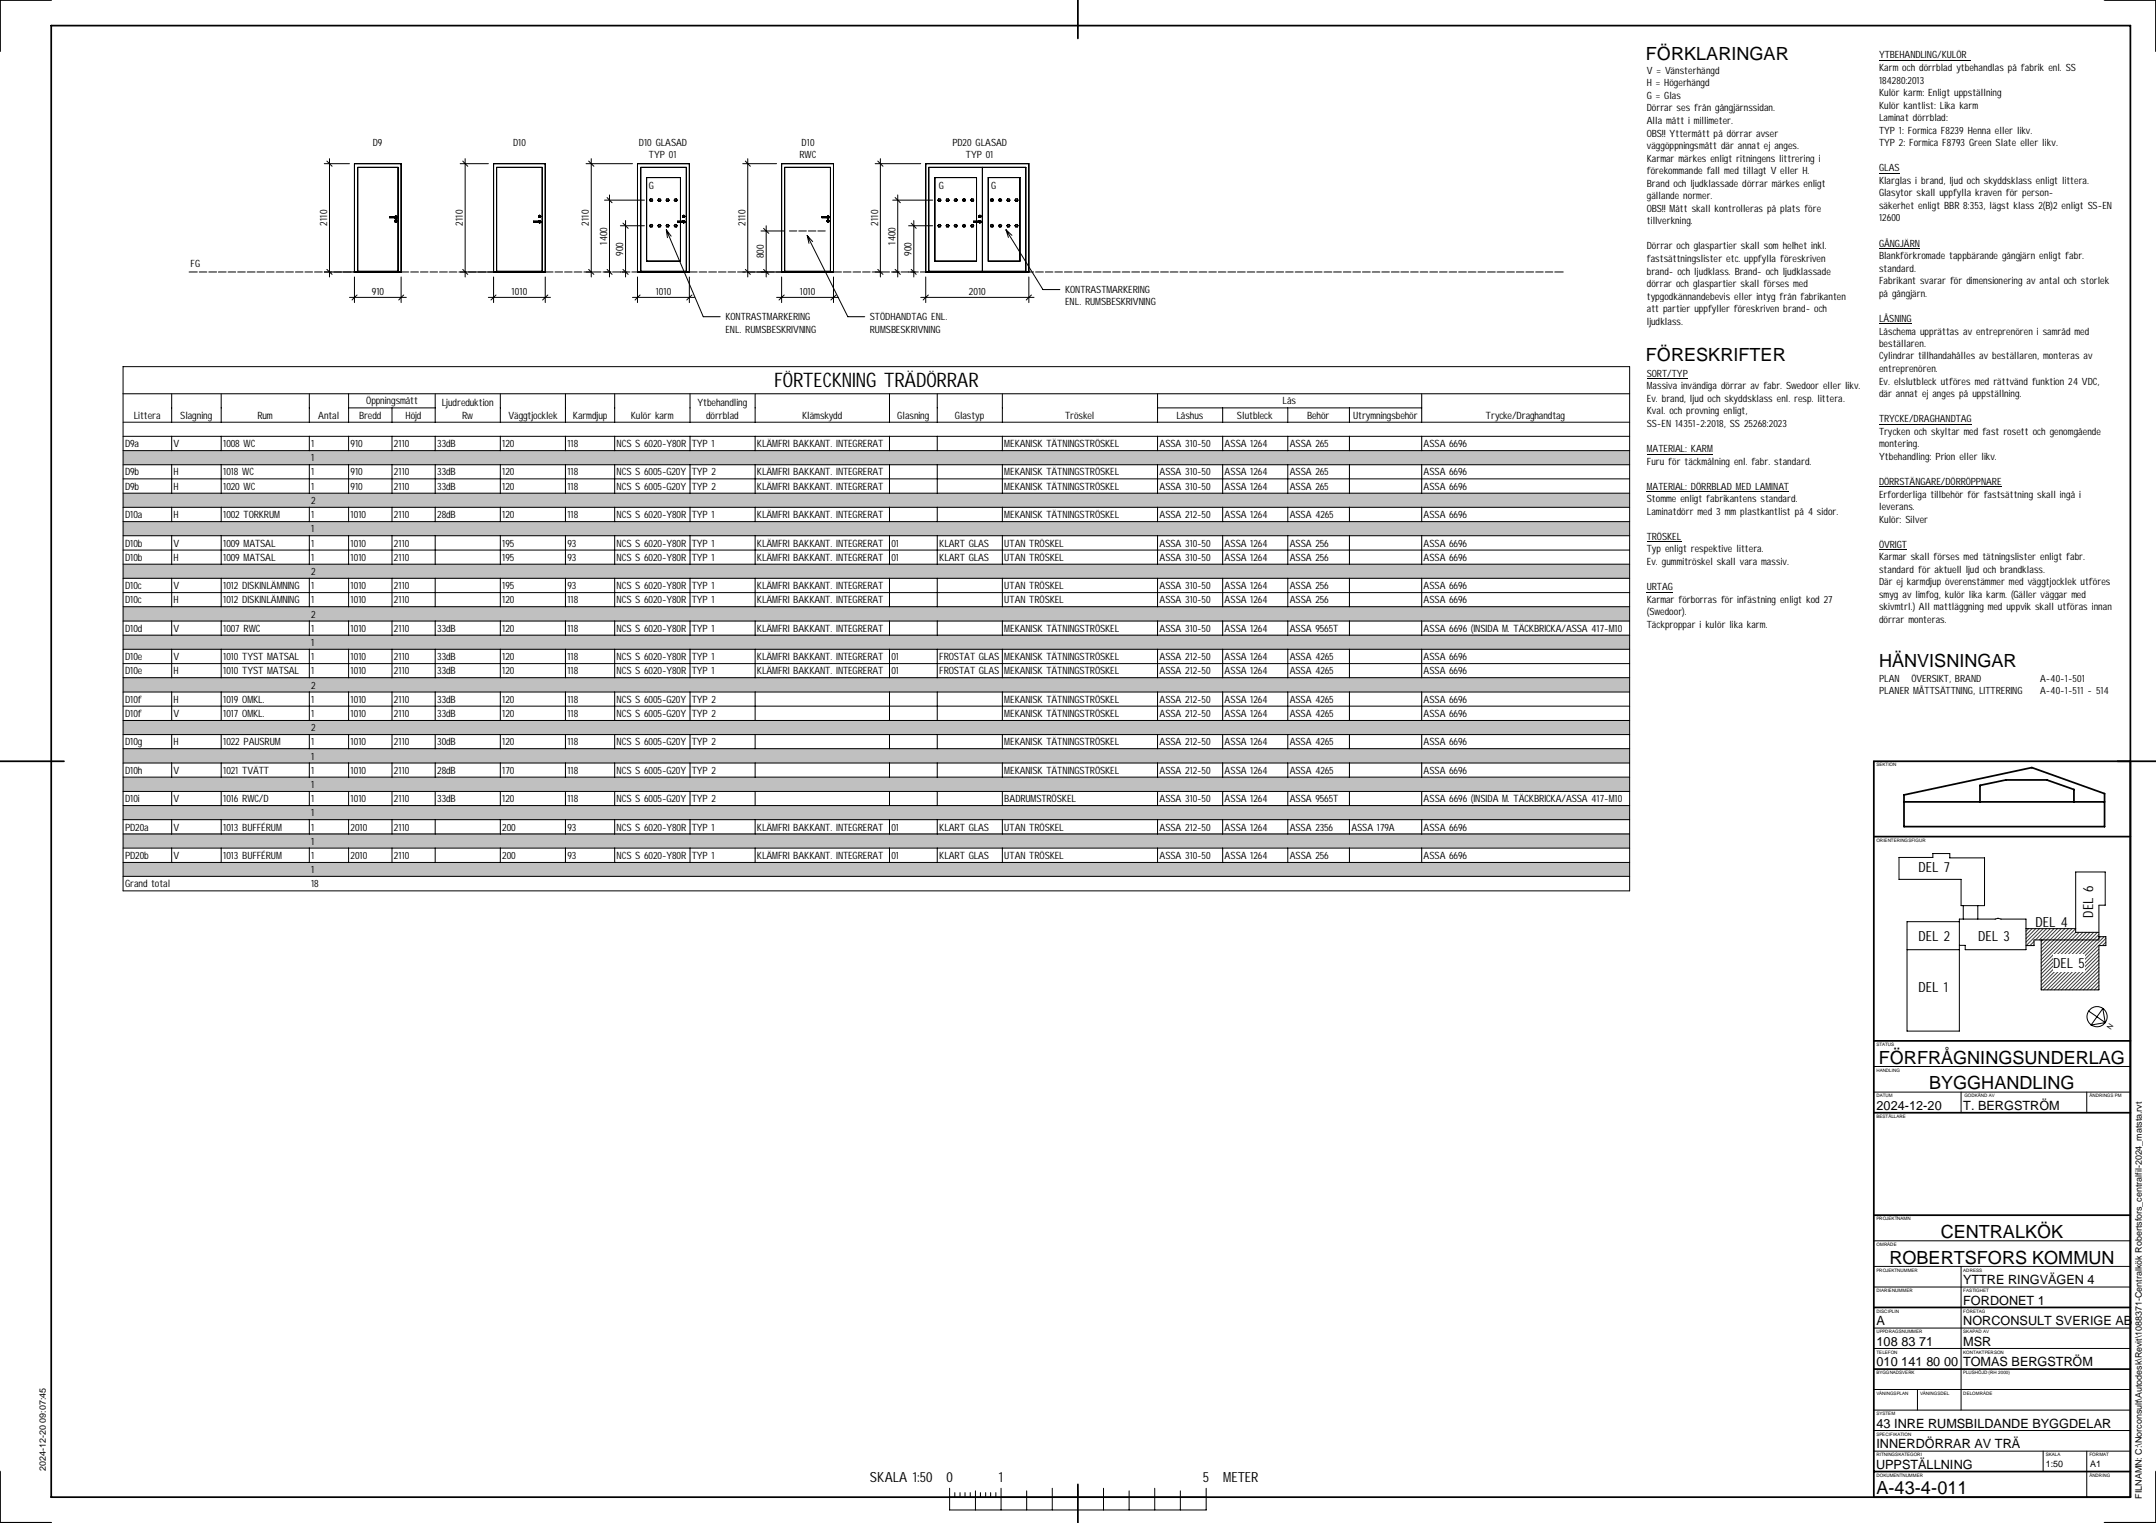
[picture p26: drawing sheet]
<svg xmlns="http://www.w3.org/2000/svg" width="841mm" height="594mm" viewBox="0 0 841 594" stroke-linecap="round" stroke-linejoin="round" font-family="sans-serif">
<defs><g id="words">
<text font-size="7.8" x="301.9" y="151">FÖRTECKNING TRÄDÖRRAR</text>
<g font-size="7.1">
<text x="642" y="23.3">FÖRKLARINGAR</text>
<text x="642" y="140.6">FÖRESKRIFTER</text>
<text x="733" y="260.1">HÄNVISNINGAR</text>
<text x="732.9" y="414.9">FÖRFRÅGNINGSUNDERLAG</text>
<text x="752.5" y="424.9">BYGGHANDLING</text>
<text x="757" y="482.9">CENTRALKÖK</text>
<text x="737" y="492.8">ROBERTSFORS KOMMUN</text>
<text x="731.9" y="582.6">A-43-4-011</text>
</g>
<g font-size="5.5">
<text x="748.4" y="340.3">DEL 7</text>
<text x="816.4" y="357.9" transform="rotate(-90 816.4 357.9)">DEL 6</text>
<text x="794" y="361.5">DEL 4</text>
<text x="748.4" y="366.9">DEL 2</text>
<text x="771.7" y="366.9">DEL 3</text>
<text x="800.9" y="377.6">DEL 5</text>
<text x="748.4" y="387.1">DEL 1</text>
<text x="339.3" y="578.2">SKALA 1:50</text>
<text x="369.2" y="578.2">0</text>
<text x="389.6" y="578.2">1</text>
<text x="469.2" y="578.2">5</text>
<text x="477.2" y="578.2">METER</text>
</g>
<g font-size="5">
<text x="731.9" y="432.9">2024-12-20</text>
<text x="765.8" y="432.9">T. BERGSTRÖM</text>
<text x="765.8" y="500.9">YTTRE RINGVÄGEN 4</text>
<text x="765.8" y="508.9">FORDONET 1</text>
<text x="731.9" y="516.9">A</text>
<text x="765.8" y="516.9">NORCONSULT SVERIGE AB</text>
<text x="731.9" y="524.9">108 83 71</text>
<text x="765.8" y="524.9">MSR</text>
<text x="731.9" y="532.9">010 141 80 00</text>
<text x="765.8" y="532.9">TOMAS BERGSTRÖM</text>
<text x="731.9" y="556.9">43 INRE RUMSBILDANDE BYGGDELAR</text>
<text x="731.9" y="564.9">INNERDÖRRAR AV TRÄ</text>
<text x="731.8" y="572.9">UPPSTÄLLNING</text>
</g>
<g font-size="3.9">
<text x="733" y="22.8">YTBEHANDLING/KULÖR</text>
<text x="642.4" y="28.8">V = Vänsterhängd</text>
<text x="733" y="27.7">Karm och dörrblad ytbehandlas på fabrik enl. SS</text>
<text x="642.4" y="33.7">H = Högerhängd</text>
<text x="733" y="32.6">184280:2013</text>
<text x="642.4" y="38.6">G = Glas</text>
<text x="733" y="37.4">Kulör karm: Enligt uppställning</text>
<text x="642.4" y="43.4">Dörrar ses från gångjärnssidan.</text>
<text x="733" y="42.3">Kulör kantlist: Lika karm</text>
<text x="733" y="47.2">Laminat dörrblad:</text>
<text x="642.4" y="48.3">Alla mått i millimeter.</text>
<text x="642.4" y="53.3">OBS!! Yttermått på dörrar avser</text>
<text x="733" y="52.2">TYP 1: Formica F8239 Henna eller likv.</text>
<text x="145.5" y="56.9">D9</text>
<text x="200.2" y="56.9">D10</text>
<text x="249.2" y="56.9">D10 GLASAD</text>
<text x="312.7" y="56.9">D10</text>
<text x="371.5" y="56.9">PD20 GLASAD</text>
<text x="642.4" y="58.2">väggöppningsmått där annat ej anges.</text>
<text x="733" y="57.1">TYP 2: Formica F8793 Green Slate eller likv.</text>
<text x="253.2" y="61.8">TYP 01</text>
<text x="311.9" y="61.8">RWC</text>
<text x="376.8" y="61.8">TYP 01</text>
<text x="642.4" y="63.1">Karmar märkes enligt ritningens littrering i</text>
<text x="642.4" y="67.9">förekommande fall med tillagt V eller H.</text>
<text x="733" y="66.8">GLAS</text>
<text x="733" y="71.7">Klarglas i brand, ljud och skyddsklass enligt littera.</text>
<text x="253.2" y="73.6">G</text>
<text x="366.3" y="73.6">G</text>
<text x="386.7" y="73.6">G</text>
<text x="642.4" y="72.8">Brand och ljudklassade dörrar märkes enligt</text>
<text x="642.4" y="77.7">gällande normer.</text>
<text x="733" y="76.6">Glasytor skall uppfylla kraven för person</text>
<text x="799.3" y="76.6">-</text>
<text x="642.4" y="82.6">OBS!! Mått skall kontrolleras på plats före</text>
<text x="733" y="81.5">säkerhet enligt BBR 8:353, lägst klass 2(B)2 enligt SS</text>
<text x="818.3" y="81.5">-</text>
<text x="820.1" y="81.5">EN</text>
<text x="127.6" y="88" transform="rotate(-90 127.6 88)">2110</text>
<text x="180.6" y="88" transform="rotate(-90 180.6 88)">2110</text>
<text x="229.7" y="88" transform="rotate(-90 229.7 88)">2110</text>
<text x="290.8" y="88" transform="rotate(-90 290.8 88)">2110</text>
<text x="342.6" y="88" transform="rotate(-90 342.6 88)">2110</text>
<text x="642.4" y="87.5">tillverkning.</text>
<text x="733" y="86.4">12600</text>
<text x="236.9" y="95.4" transform="rotate(-90 236.9 95.4)">1400</text>
<text x="349.3" y="95.4" transform="rotate(-90 349.3 95.4)">1400</text>
<text x="243.1" y="99.7" transform="rotate(-90 243.1 99.7)">900</text>
<text x="297.9" y="100.8" transform="rotate(-90 297.9 100.8)">800</text>
<text x="355.5" y="99.7" transform="rotate(-90 355.5 99.7)">900</text>
<text x="642.4" y="97.3">Dörrar och glaspartier skall som helhet inkl.</text>
<text x="733" y="96.2">GÅNGJÄRN</text>
<text x="733" y="101.1">Blankförkromade tappbärande gångjärn enligt fabr.</text>
<text x="74.3" y="104">FG</text>
<text x="642.4" y="102.2">fastsättningslister etc. uppfylla föreskriven</text>
<text x="642.4" y="107.1">brand</text>
<text x="651" y="107.1">-</text>
<text x="654.3" y="107.1">och ljudklass. Brand</text>
<text x="685.5" y="107.1">-</text>
<text x="688.8" y="107.1">och ljudklassade</text>
<text x="733" y="106">standard.</text>
<text x="642.4" y="112">dörrar och glaspartier skall förses med</text>
<text x="733" y="110.9">Fabrikant svarar för dimensionering av antal och storlek</text>
<text x="145" y="115.1">910</text>
<text x="199.6" y="115.1">1010</text>
<text x="255.8" y="115.1">1010</text>
<text x="312" y="115.1">1010</text>
<text x="378" y="115.1">2010</text>
<text x="415.5" y="114.2">KONTRASTMARKERING</text>
<text x="415.5" y="119.1">ENL. RUMSBESKRIVNING</text>
<text x="642.4" y="116.9">typgodkännandebevis eller intyg från fabrikanten</text>
<text x="733" y="115.7">på gångjärn.</text>
<text x="283" y="124.8">KONTRASTMARKERING</text>
<text x="339.3" y="124.8">STÖDHANDTAG ENL.</text>
<text x="642.4" y="121.8">att partier uppfyller föreskriven brand</text>
<text x="704.3" y="121.8">-</text>
<text x="707.6" y="121.8">och</text>
<text x="733" y="125.6">LÅSNING</text>
<text x="283" y="129.7">ENL. RUMSBESKRIVNING</text>
<text x="339.3" y="129.7">RUMSBESKRIVNING</text>
<text x="642.4" y="126.7">ljudklass.</text>
<text x="733" y="130.5">Låschema upprättas av entreprenören i samråd med</text>
<text x="733" y="135.4">beställaren.</text>
<text x="733" y="140.2">Cylindrar tillhandahålles av beställaren, monteras av</text>
<text x="642.4" y="147">SORT/TYP</text>
<text x="733" y="145.1">entreprenören.</text>
<text x="642.4" y="151.9">Massiva invändiga dörrar av fabr. Swedoor eller likv.</text>
<text x="733" y="150">Ev. elslutbleck utföres med rättvänd funktion 24 VDC,</text>
<text x="733" y="154.9">där annat ej anges på uppställning.</text>
<text x="142.8" y="157.7">Öppningsmått</text>
<text x="172.3" y="158.5">Ljudreduktion</text>
<text x="272" y="158.5">Ytbehandling</text>
<text x="500.3" y="157.7">Lås</text>
<text x="642.4" y="156.8">Ev. brand, ljud och skyddsklass enl. resp. littera.</text>
<text x="642.4" y="161.6">Kval. och provning enligt,</text>
<text x="52.2" y="163.3">Littera</text>
<text x="70.3" y="163.3">Slagning</text>
<text x="100.4" y="163.3">Rum</text>
<text x="124.1" y="163.3">Antal</text>
<text x="140" y="163.3">Bredd</text>
<text x="158.2" y="163.3">Höjd</text>
<text x="180.3" y="163.2">Rw</text>
<text x="198.3" y="163.3">Väggtjocklek</text>
<text x="223.4" y="163.3">Karmdjup</text>
<text x="246" y="163.3">Kulör karm</text>
<text x="275.4" y="163.2">dörrblad</text>
<text x="312.8" y="163.3">Klämskydd</text>
<text x="350" y="163.3">Glasning</text>
<text x="372.4" y="163.3">Glastyp</text>
<text x="415.5" y="163.3">Tröskel</text>
<text x="458.9" y="163.3">Låshus</text>
<text x="482.5" y="163.3">Slutbleck</text>
<text x="509.9" y="163.3">Behör</text>
<text x="527.8" y="163.3">Utrymningsbehör</text>
<text x="579.6" y="163.3">Trycke/Draghandtag</text>
<text x="642.4" y="166.5">SS-EN 14351-2:2018, SS 25268:2023</text>
<text x="733" y="164.7">TRYCKE/DRAGHANDTAG</text>
<text x="733" y="169.6">Trycken och skyltar med fast rosett och genomgående</text>
<text x="48.8" y="174.4">D9a</text>
<text x="67.7" y="174.4">V</text>
<text x="87" y="174.4">1008 WC</text>
<text x="121.3" y="174.4">1</text>
<text x="121.3" y="179.9">1</text>
<text x="136.7" y="174.4">910</text>
<text x="153.7" y="174.4">2110</text>
<text x="170.5" y="174.4">33dB</text>
<text x="195.9" y="174.4">120</text>
<text x="221.3" y="174.4">118</text>
<text x="240.5" y="174.4">NCS S 6020-Y80R TYP 1</text>
<text x="295.2" y="174.4">KLÄMFRI BAKKANT. INTEGRERAT</text>
<text x="391.8" y="174.4">MEKANISK TÄTNINGSTRÖSKEL</text>
<text x="452.3" y="174.4">ASSA 310-50</text>
<text x="477.7" y="174.4">ASSA 1264</text>
<text x="503.1" y="174.4">ASSA 265</text>
<text x="555.3" y="174.4">ASSA 6696</text>
<text x="642.4" y="176.4">MATERIAL: KARM</text>
<text x="733" y="174.5">montering.</text>
<text x="733" y="179.4">Ytbehandling: Prion eller likv.</text>
<text x="48.8" y="185.4">D9b</text>
<text x="67.7" y="185.4">H</text>
<text x="87" y="185.4">1018 WC</text>
<text x="121.3" y="185.4">1</text>
<text x="136.7" y="185.4">910</text>
<text x="153.7" y="185.4">2110</text>
<text x="170.5" y="185.4">33dB</text>
<text x="195.9" y="185.4">120</text>
<text x="221.3" y="185.4">118</text>
<text x="240.5" y="185.4">NCS S 6005-G20Y TYP 2</text>
<text x="295.2" y="185.4">KLÄMFRI BAKKANT. INTEGRERAT</text>
<text x="391.8" y="185.4">MEKANISK TÄTNINGSTRÖSKEL</text>
<text x="452.3" y="185.4">ASSA 310-50</text>
<text x="477.7" y="185.4">ASSA 1264</text>
<text x="503.1" y="185.4">ASSA 265</text>
<text x="555.3" y="185.4">ASSA 6696</text>
<text x="642.4" y="181.3">Furu för täckmålning enl. fabr. standard.</text>
<text x="48.8" y="191">D9b</text>
<text x="67.7" y="191">H</text>
<text x="87" y="191">1020 WC</text>
<text x="121.3" y="191">1</text>
<text x="136.7" y="191">910</text>
<text x="153.7" y="191">2110</text>
<text x="170.5" y="191">33dB</text>
<text x="195.9" y="191">120</text>
<text x="221.3" y="191">118</text>
<text x="240.5" y="191">NCS S 6005-G20Y TYP 2</text>
<text x="295.2" y="191">KLÄMFRI BAKKANT. INTEGRERAT</text>
<text x="391.8" y="191">MEKANISK TÄTNINGSTRÖSKEL</text>
<text x="452.3" y="191">ASSA 310-50</text>
<text x="477.7" y="191">ASSA 1264</text>
<text x="503.1" y="191">ASSA 265</text>
<text x="555.3" y="191">ASSA 6696</text>
<text x="642.4" y="191">MATERIAL: DÖRRBLAD MED LAMINAT</text>
<text x="733" y="189.1">DÖRRSTÄNGARE/DÖRRÖPPNARE</text>
<text x="121.3" y="196.5">2</text>
<text x="642.4" y="195.9">Stomme enligt fabrikantens standard.</text>
<text x="733" y="194.1">Erforderliga tillbehör för fastsättning skall ingå i</text>
<text x="48.8" y="202.1">D10a</text>
<text x="67.7" y="202.1">H</text>
<text x="87" y="202.1">1002 TORKRUM</text>
<text x="121.3" y="202.1">1</text>
<text x="136.7" y="202.1">1010</text>
<text x="153.7" y="202.1">2110</text>
<text x="170.5" y="202.1">28dB</text>
<text x="195.9" y="202.1">120</text>
<text x="221.3" y="202.1">118</text>
<text x="240.5" y="202.1">NCS S 6020-Y80R TYP 1</text>
<text x="295.2" y="202.1">KLÄMFRI BAKKANT. INTEGRERAT</text>
<text x="391.8" y="202.1">MEKANISK TÄTNINGSTRÖSKEL</text>
<text x="452.3" y="202.1">ASSA 212-50</text>
<text x="477.7" y="202.1">ASSA 1264</text>
<text x="503.1" y="202.1">ASSA 4265</text>
<text x="555.3" y="202.1">ASSA 6696</text>
<text x="642.4" y="200.8">Laminatdörr med 3 mm plastkantlist på 4 sidor.</text>
<text x="733" y="199">leverans.</text>
<text x="733" y="203.9">Kulör: Silver</text>
<text x="121.3" y="207.6">1</text>
<text x="48.8" y="213.2">D10b</text>
<text x="67.7" y="213.2">V</text>
<text x="87" y="213.2">1009 MATSAL</text>
<text x="121.3" y="213.2">1</text>
<text x="136.7" y="213.2">1010</text>
<text x="153.7" y="213.2">2110</text>
<text x="195.9" y="213.2">195</text>
<text x="221.3" y="213.2">93</text>
<text x="240.5" y="213.2">NCS S 6020-Y80R TYP 1</text>
<text x="295.2" y="213.2">KLÄMFRI BAKKANT. INTEGRERAT</text>
<text x="347.7" y="213.2">01</text>
<text x="366.4" y="213.2">KLART GLAS</text>
<text x="391.8" y="213.2">UTAN TRÖSKEL</text>
<text x="452.3" y="213.2">ASSA 310-50</text>
<text x="477.7" y="213.2">ASSA 1264</text>
<text x="503.1" y="213.2">ASSA 256</text>
<text x="555.3" y="213.2">ASSA 6696</text>
<text x="642.4" y="210.7">TRÖSKEL</text>
<text x="642.4" y="215.5">Typ enligt respektive littera.</text>
<text x="733" y="213.6">ÖVRIGT</text>
<text x="48.8" y="218.7">D10b</text>
<text x="67.7" y="218.7">H</text>
<text x="87" y="218.7">1009 MATSAL</text>
<text x="121.3" y="218.7">1</text>
<text x="136.7" y="218.7">1010</text>
<text x="153.7" y="218.7">2110</text>
<text x="195.9" y="218.7">195</text>
<text x="221.3" y="218.7">93</text>
<text x="240.5" y="218.7">NCS S 6020-Y80R TYP 1</text>
<text x="295.2" y="218.7">KLÄMFRI BAKKANT. INTEGRERAT</text>
<text x="347.7" y="218.7">01</text>
<text x="366.4" y="218.7">KLART GLAS</text>
<text x="391.8" y="218.7">UTAN TRÖSKEL</text>
<text x="452.3" y="218.7">ASSA 310-50</text>
<text x="477.7" y="218.7">ASSA 1264</text>
<text x="503.1" y="218.7">ASSA 256</text>
<text x="555.3" y="218.7">ASSA 6696</text>
<text x="642.4" y="220.4">Ev. gummitröskel skall vara massiv.</text>
<text x="733" y="218.5">Karmar skall förses med tätningslister enligt fabr.</text>
<text x="121.3" y="224.2">2</text>
<text x="733" y="223.4">standard för aktuell ljud och brandklass.</text>
<text x="48.8" y="229.8">D10c</text>
<text x="67.7" y="229.8">V</text>
<text x="87" y="229.8">1012 DISKINLÄMNING</text>
<text x="121.3" y="229.8">1</text>
<text x="136.7" y="229.8">1010</text>
<text x="153.7" y="229.8">2110</text>
<text x="195.9" y="229.8">195</text>
<text x="221.3" y="229.8">93</text>
<text x="240.5" y="229.8">NCS S 6020-Y80R TYP 1</text>
<text x="295.2" y="229.8">KLÄMFRI BAKKANT. INTEGRERAT</text>
<text x="391.8" y="229.8">UTAN TRÖSKEL</text>
<text x="452.3" y="229.8">ASSA 310-50</text>
<text x="477.7" y="229.8">ASSA 1264</text>
<text x="503.1" y="229.8">ASSA 256</text>
<text x="555.3" y="229.8">ASSA 6696</text>
<text x="642.4" y="230.2">URTAG</text>
<text x="733" y="228.3">Där ej karmdjup överenstämmer med väggtjocklek utföres</text>
<text x="733" y="233.3">smyg av limfog, kulör lika karm. (Gäller väggar med</text>
<text x="48.8" y="235.3">D10c</text>
<text x="67.7" y="235.3">H</text>
<text x="87" y="235.3">1012 DISKINLÄMNING</text>
<text x="121.3" y="235.3">1</text>
<text x="136.7" y="235.3">1010</text>
<text x="153.7" y="235.3">2110</text>
<text x="195.9" y="235.3">120</text>
<text x="221.3" y="235.3">118</text>
<text x="240.5" y="235.3">NCS S 6020-Y80R TYP 1</text>
<text x="295.2" y="235.3">KLÄMFRI BAKKANT. INTEGRERAT</text>
<text x="391.8" y="235.3">UTAN TRÖSKEL</text>
<text x="452.3" y="235.3">ASSA 310-50</text>
<text x="477.7" y="235.3">ASSA 1264</text>
<text x="503.1" y="235.3">ASSA 256</text>
<text x="555.3" y="235.3">ASSA 6696</text>
<text x="642.4" y="235.1">Karmar förborras för infästning enligt kod 27</text>
<text x="733" y="238.1">skivmtrl.) All mattläggning med uppvik skall utföras innan</text>
<text x="121.3" y="240.9">2</text>
<text x="642.4" y="240">(Swedoor).</text>
<text x="642.4" y="244.9">Täckproppar i kulör lika karm.</text>
<text x="733" y="243">dörrar monteras.</text>
<text x="48.8" y="246.4">D10d</text>
<text x="67.7" y="246.4">V</text>
<text x="87" y="246.4">1007 RWC</text>
<text x="121.3" y="246.4">1</text>
<text x="121.3" y="251.9">1</text>
<text x="136.7" y="246.4">1010</text>
<text x="153.7" y="246.4">2110</text>
<text x="170.5" y="246.4">33dB</text>
<text x="195.9" y="246.4">120</text>
<text x="221.3" y="246.4">118</text>
<text x="240.5" y="246.4">NCS S 6020-Y80R TYP 1</text>
<text x="295.2" y="246.4">KLÄMFRI BAKKANT. INTEGRERAT</text>
<text x="391.8" y="246.4">MEKANISK TÄTNINGSTRÖSKEL</text>
<text x="452.3" y="246.4">ASSA 310-50</text>
<text x="477.7" y="246.4">ASSA 1264</text>
<text x="503.1" y="246.4">ASSA 9565T</text>
<text x="555.3" y="246.4">ASSA 6696 (INSIDA M. TÄCKBRICKA/ASSA 417-M10</text>
<text x="48.8" y="257.5">D10e</text>
<text x="67.7" y="257.5">V</text>
<text x="87" y="257.5">1010 TYST MATSAL</text>
<text x="121.3" y="257.5">1</text>
<text x="136.7" y="257.5">1010</text>
<text x="153.7" y="257.5">2110</text>
<text x="170.5" y="257.5">33dB</text>
<text x="195.9" y="257.5">120</text>
<text x="221.3" y="257.5">118</text>
<text x="240.5" y="257.5">NCS S 6020-Y80R TYP 1</text>
<text x="295.2" y="257.5">KLÄMFRI BAKKANT. INTEGRERAT</text>
<text x="347.7" y="257.5">01</text>
<text x="366.4" y="257.5">FROSTAT GLAS MEKANISK TÄTNINGSTRÖSKEL</text>
<text x="452.3" y="257.5">ASSA 212-50</text>
<text x="477.7" y="257.5">ASSA 1264</text>
<text x="503.1" y="257.5">ASSA 4265</text>
<text x="555.3" y="257.5">ASSA 6696</text>
<text x="48.8" y="263">D10e</text>
<text x="67.7" y="263">H</text>
<text x="87" y="263">1010 TYST MATSAL</text>
<text x="121.3" y="263">1</text>
<text x="136.7" y="263">1010</text>
<text x="153.7" y="263">2110</text>
<text x="170.5" y="263">33dB</text>
<text x="195.9" y="263">120</text>
<text x="221.3" y="263">118</text>
<text x="240.5" y="263">NCS S 6020-Y80R TYP 1</text>
<text x="295.2" y="263">KLÄMFRI BAKKANT. INTEGRERAT</text>
<text x="347.7" y="263">01</text>
<text x="366.4" y="263">FROSTAT GLAS MEKANISK TÄTNINGSTRÖSKEL</text>
<text x="452.3" y="263">ASSA 212-50</text>
<text x="477.7" y="263">ASSA 1264</text>
<text x="503.1" y="263">ASSA 4265</text>
<text x="555.3" y="263">ASSA 6696</text>
<text x="121.3" y="268.6">2</text>
<text x="733" y="265.9">PLAN</text>
<text x="745.6" y="265.9">ÖVERSIKT, BRAND</text>
<text x="795.8" y="265.9">A</text>
<text x="798.1" y="265.9">-</text>
<text x="799.8" y="265.9">40</text>
<text x="803.7" y="265.9">-</text>
<text x="805.4" y="265.9">1</text>
<text x="806.7" y="265.9">-</text>
<text x="808.5" y="265.9">501</text>
<text x="48.8" y="274.1">D10f</text>
<text x="67.7" y="274.1">H</text>
<text x="87" y="274.1">1019 OMKL.</text>
<text x="121.3" y="274.1">1</text>
<text x="136.7" y="274.1">1010</text>
<text x="153.7" y="274.1">2110</text>
<text x="170.5" y="274.1">33dB</text>
<text x="195.9" y="274.1">120</text>
<text x="221.3" y="274.1">118</text>
<text x="240.5" y="274.1">NCS S 6005-G20Y TYP 2</text>
<text x="391.8" y="274.1">MEKANISK TÄTNINGSTRÖSKEL</text>
<text x="452.3" y="274.1">ASSA 212-50</text>
<text x="477.7" y="274.1">ASSA 1264</text>
<text x="503.1" y="274.1">ASSA 4265</text>
<text x="555.3" y="274.1">ASSA 6696</text>
<text x="733" y="270.8">PLANER MÅTTSÄTTNING, LITTRERING</text>
<text x="795.8" y="270.8">A</text>
<text x="798.1" y="270.8">-</text>
<text x="799.8" y="270.8">40</text>
<text x="803.7" y="270.8">-</text>
<text x="805.4" y="270.8">1</text>
<text x="806.7" y="270.8">-</text>
<text x="808.5" y="270.8">511</text>
<text x="814.2" y="270.8">-</text>
<text x="817.6" y="270.8">514</text>
<text x="48.8" y="279.7">D10f</text>
<text x="67.7" y="279.7">V</text>
<text x="87" y="279.7">1017 OMKL.</text>
<text x="121.3" y="279.7">1</text>
<text x="136.7" y="279.7">1010</text>
<text x="153.7" y="279.7">2110</text>
<text x="170.5" y="279.7">33dB</text>
<text x="195.9" y="279.7">120</text>
<text x="221.3" y="279.7">118</text>
<text x="240.5" y="279.7">NCS S 6005-G20Y TYP 2</text>
<text x="391.8" y="279.7">MEKANISK TÄTNINGSTRÖSKEL</text>
<text x="452.3" y="279.7">ASSA 212-50</text>
<text x="477.7" y="279.7">ASSA 1264</text>
<text x="503.1" y="279.7">ASSA 4265</text>
<text x="555.3" y="279.7">ASSA 6696</text>
<text x="121.3" y="285.2">2</text>
<text x="48.8" y="290.7">D10g</text>
<text x="67.7" y="290.7">H</text>
<text x="87" y="290.7">1022 PAUSRUM</text>
<text x="121.3" y="290.7">1</text>
<text x="136.7" y="290.7">1010</text>
<text x="153.7" y="290.7">2110</text>
<text x="170.5" y="290.7">30dB</text>
<text x="195.9" y="290.7">120</text>
<text x="221.3" y="290.7">118</text>
<text x="240.5" y="290.7">NCS S 6005-G20Y TYP 2</text>
<text x="391.8" y="290.7">MEKANISK TÄTNINGSTRÖSKEL</text>
<text x="452.3" y="290.7">ASSA 212-50</text>
<text x="477.7" y="290.7">ASSA 1264</text>
<text x="503.1" y="290.7">ASSA 4265</text>
<text x="555.3" y="290.7">ASSA 6696</text>
<text x="121.3" y="296.2">1</text>
<text x="48.8" y="301.8">D10h</text>
<text x="67.7" y="301.8">V</text>
<text x="87" y="301.8">1021 TVÄTT</text>
<text x="121.3" y="301.8">1</text>
<text x="136.7" y="301.8">1010</text>
<text x="153.7" y="301.8">2110</text>
<text x="170.5" y="301.8">28dB</text>
<text x="195.9" y="301.8">170</text>
<text x="221.3" y="301.8">118</text>
<text x="240.5" y="301.8">NCS S 6005-G20Y TYP 2</text>
<text x="391.8" y="301.8">MEKANISK TÄTNINGSTRÖSKEL</text>
<text x="452.3" y="301.8">ASSA 212-50</text>
<text x="477.7" y="301.8">ASSA 1264</text>
<text x="503.1" y="301.8">ASSA 4265</text>
<text x="555.3" y="301.8">ASSA 6696</text>
<text x="121.3" y="307.3">1</text>
<text x="48.8" y="312.8">D10i</text>
<text x="67.7" y="312.8">V</text>
<text x="87" y="312.8">1016 RWC/D</text>
<text x="121.3" y="312.8">1</text>
<text x="136.7" y="312.8">1010</text>
<text x="153.7" y="312.8">2110</text>
<text x="170.5" y="312.8">33dB</text>
<text x="195.9" y="312.8">120</text>
<text x="221.3" y="312.8">118</text>
<text x="240.5" y="312.8">NCS S 6005-G20Y TYP 2</text>
<text x="391.8" y="312.8">BADRUMSTRÖSKEL</text>
<text x="452.3" y="312.8">ASSA 310-50</text>
<text x="477.7" y="312.8">ASSA 1264</text>
<text x="503.1" y="312.8">ASSA 9565T</text>
<text x="555.3" y="312.8">ASSA 6696 (INSIDA M. TÄCKBRICKA/ASSA 417-M10</text>
<text x="48.8" y="323.9">PD20a</text>
<text x="67.7" y="323.9">V</text>
<text x="87" y="323.9">1013 BUFFÉRUM</text>
<text x="121.3" y="318.3">1</text>
<text x="121.3" y="323.9">1</text>
<text x="136.7" y="323.9">2010</text>
<text x="153.7" y="323.9">2110</text>
<text x="195.9" y="323.9">200</text>
<text x="221.3" y="323.9">93</text>
<text x="240.5" y="323.9">NCS S 6020-Y80R TYP 1</text>
<text x="295.2" y="323.9">KLÄMFRI BAKKANT. INTEGRERAT</text>
<text x="347.7" y="323.9">01</text>
<text x="366.4" y="323.9">KLART GLAS</text>
<text x="391.8" y="323.9">UTAN TRÖSKEL</text>
<text x="452.3" y="323.9">ASSA 212-50</text>
<text x="477.7" y="323.9">ASSA 1264</text>
<text x="503.1" y="323.9">ASSA 2356</text>
<text x="527.1" y="323.9">ASSA 179A</text>
<text x="555.3" y="323.9">ASSA 6696</text>
<text x="121.3" y="329.4">1</text>
<text x="48.8" y="335">PD20b</text>
<text x="67.7" y="335">V</text>
<text x="87" y="335">1013 BUFFÉRUM</text>
<text x="121.3" y="335">1</text>
<text x="136.7" y="335">2010</text>
<text x="153.7" y="335">2110</text>
<text x="195.9" y="335">200</text>
<text x="221.3" y="335">93</text>
<text x="240.5" y="335">NCS S 6020-Y80R TYP 1</text>
<text x="295.2" y="335">KLÄMFRI BAKKANT. INTEGRERAT</text>
<text x="347.7" y="335">01</text>
<text x="366.4" y="335">KLART GLAS</text>
<text x="391.8" y="335">UTAN TRÖSKEL</text>
<text x="452.3" y="335">ASSA 310-50</text>
<text x="477.7" y="335">ASSA 1264</text>
<text x="503.1" y="335">ASSA 256</text>
<text x="555.3" y="335">ASSA 6696</text>
<text x="121.3" y="340.5">1</text>
<text x="48.8" y="346.1">Grand total</text>
<text x="121.3" y="346.1">18</text>
</g>
<g font-size="3.5">
<text x="17.9" y="573.8" transform="rotate(-90 17.9 573.8)">2024-12-20 09:07:45</text>
<text x="798" y="572.3">1:50</text>
<text x="815.3" y="572.3">A1</text>
<text x="835.4" y="584.5" transform="rotate(-90 835.4 584.5)">FILNAMN: C:\Norconsult\Autodesk\Revit\1088371-Centralkök Robertsfors_centralfil-2024_matsta.rvt</text>
</g>
<text font-size="2.8" x="823.4" y="401.7" transform="rotate(-56 823.4 401.7)">N</text>
<g font-size="1.8">
<text x="731.9" y="299">SEKTION</text>
<text x="731.9" y="328.3">ORIENTERINGSFIGUR</text>
<text x="731.9" y="407.9">STATUS</text>
<text x="731.9" y="418">HANDLING</text>
<text x="731.9" y="428">DATUM</text>
<text x="766.2" y="428">GODKÄND AV</text>
<text x="815" y="428">ÄNDRINGS PM</text>
<text x="731.9" y="435.9">BESTÄLLARE</text>
<text x="731.9" y="476">PROJEKTNAMN</text>
<text x="731.9" y="486">OMRÅDE</text>
<text x="731.9" y="496">PROJEKTNUMMER</text>
<text x="765.8" y="496">ADRESS</text>
<text x="731.9" y="503.9">DIARIENUMMER</text>
<text x="765.8" y="503.9">FASTIGHET</text>
<text x="731.9" y="512">DISCIPLIN</text>
<text x="765.8" y="512">FÖRETAG</text>
<text x="731.9" y="519.9">UPPDRAGSNUMMER</text>
<text x="765.8" y="519.9">SKAPAD AV</text>
<text x="731.9" y="528">TELEFON</text>
<text x="765.8" y="528">KONTAKTPERSON</text>
<text x="731.9" y="535.9">BYGGNADSVERK</text>
<text x="765.8" y="535.9">PLUSHÖJD (RH 2000)</text>
<text x="731.9" y="544">VÅNINGSPLAN</text>
<text x="749" y="544">VÅNINGSDEL</text>
<text x="765.8" y="544">DELOMRÅDE</text>
<text x="731.9" y="551.9">SYSTEM</text>
<text x="731.9" y="560">SPECIFIKATION</text>
<text x="731.9" y="567.9">RITNINGSKATEGORI</text>
<text x="798" y="567.9">SKALA</text>
<text x="815" y="567.9">FORMAT</text>
<text x="731.9" y="576">DOKUMENTNUMMER</text>
<text x="815" y="576">ÄNDRING</text>
</g>
</g></defs>
<path d="M139.5 106h15.8M193.7 106h17.8M249.9 106h17.8M306.1 106h17.8M362.3 106h37.8" fill="none" stroke="#0ff" stroke-width=".39"/>
<g fill="#c0c0c0">
<path d="M48 175.7h587.7v5.5h-587.7z"/>
<path d="M48 314.1h587.7v5.5h-587.7z"/>
<path d="M48 192.3h587.7v5.5h-587.7z"/>
<path d="M48 247.7h587.7v5.5h-587.7z"/>
<path d="M48 264.3h587.7v5.5h-587.7z"/>
<path d="M48 280.9h587.7v5.5h-587.7z"/>
<path d="M48 325.2h587.7v5.5h-587.7z"/>
<path d="M48 292h587.7v5.5h-587.7z"/>
<path d="M48 336.3h587.7v5.5h-587.7z"/>
<path d="M48 303.1h587.7v5.5h-587.7z"/>
<path d="M48 203.4h587.7v5.5h-587.7z"/>
<path d="M48 220h587.7v5.5h-587.7z"/>
<path d="M48 236.6h587.7v5.5h-587.7z"/>
</g>
<g fill="#000">
<path d="M253.4 78.1h1.2v.6h-1.2zM256.6 78.1h1.2v.6h-1.2zM259.8 78.1h1.2v.6h-1.2zM263.1 78.1h1.1v.6h-1.1zM365.8 78.1h1.2v.6h-1.2zM369.1 78.1h1.1v.6h-1.1zM372.3 78.1h1.2v.6h-1.2zM375.4 78.1h1.2v.6h-1.2zM378.6 78.1h1.2v.6h-1.2zM386.3 78.1h1.2v.6h-1.2zM389.6 78.1h1.1v.6h-1.1zM392.8 78.1h1.2v.6h-1.2z"/>
<path d="M396 78.1h1.1v.6h-1.1zM253.4 88.1h1.2v.5h-1.2zM256.6 88.1h1.2v.5h-1.2zM259.8 88.1h1.2v.5h-1.2zM263.1 88.1h1.1v.5h-1.1zM365.8 88.1h1.2v.5h-1.2zM369.1 88.1h1.1v.5h-1.1zM372.3 88.1h1.2v.5h-1.2zM375.4 88.1h1.2v.5h-1.2zM378.6 88.1h1.2v.5h-1.2zM386.3 88.1h1.2v.5h-1.2zM389.6 88.1h1.1v.5h-1.1z"/>
<path d="M392.8 88.1h1.2v.5h-1.2zM396 88.1h1.1v.5h-1.1z"/>
</g>
<g fill="none" stroke="#000" stroke-width=".39">
<path d="M253.4 78.1l.3-.5h.6l.3 .5M253.4 78.1l.3 .5h.6l.3-.5M253.4 78.1h1.2M256.6 78.1l.3-.5h.6l.3 .5M256.6 78.1l.3 .5h.6l.3-.5M256.6 78.1h1.2M259.8 78.1l.3-.5h.6l.3 .5M259.8 78.1l.3 .5h.6l.3-.5M259.8 78.1h1.2M263 78.1l.3-.5h.6l.3 .5M263 78.1l.3 .5h.6l.3-.5M263 78.1h1.2"/>
<path d="M365.8 78.1l.3-.5h.6l.3 .5M365.8 78.1l.3 .5h.6l.3-.5M365.8 78.1h1.2M369.1 78.1l.2-.5h.6l.3 .5M369.1 78.1l.2 .5h.6l.3-.5M369.1 78.1h1.1M372.2 78.1l.3-.5h.6l.4 .5M372.2 78.1l.3 .5h.6l.4-.5M372.2 78.1h1.3M375.4 78.1l.4-.5h.5l.3 .5M375.4 78.1l.4 .5h.5l.3-.5M375.4 78.1h1.2"/>
<path d="M378.6 78.1l.4-.5h.6l.2 .5M378.6 78.1l.4 .5h.6l.2-.5M378.6 78.1h1.2M383.2 65.3v40.5M385.5 69.3h12.3v32.6h-12.3zM386.3 78.1l.3-.5h.7l.2 .5M386.3 78.1l.3 .5h.7l.2-.5M386.3 78.1h1.2M389.6 78.1l.2-.5h.6l.3 .5M389.6 78.1l.2 .5h.6l.3-.5M389.6 78.1h1.1M392.8 78.1l.2-.5h.6l.4 .5"/>
<path d="M392.8 78.1l.2 .5h.6l.4-.5M392.8 78.1h1.2M395.9 78.1l.3-.5h.6l.3 .5M395.9 78.1l.3 .5h.6l.3-.5M395.9 78.1h1.2M154 84.5h.8l-.2 .6-.6-.2M154.3 85.8l-.3 .2 .3 .6 .5-.2-.3-.5M154.4 84.9h.1M154.4 84.5h.1M154.4 85.8l-.2 .1M154.4 85.8l.1 .1M154.5 84.8h.1"/>
<path d="M154.5 84.5h-2.5v.4h2.4M154.5 84.5v.3M154.5 84.8l-.1 .1M154.6 84.7h.1M154.6 86.5h.1M210.1 86.3l.5-.2 .3 .3-.2 .5-.6-.2M210.1 84.2v.1M210.2 86.2h.1M210.4 84l.5 .3-.4 .5-.4-.4zM210.6 86.7h.1M210.7 86.4h.1M210.7 86.6h.1"/>
<path d="M210.7 86.4v.1M210.7 86.4l-2.6-.1v.4h2.5M210.7 86.4v.2M210.7 86.6l-.1 .1M210.8 84.2h.1M253.4 88.1l.3-.6h.6l.3 .6M253.4 88.1l.3 .5h.6l.3-.5M253.4 88.1h1.2M256.6 88.1l.3-.6h.6l.3 .6M256.6 88.1l.3 .5h.6l.3-.5M256.6 88.1h1.2M259.8 88.1l.3-.6h.6l.3 .6"/>
<path d="M259.8 88.1l.3 .5h.6l.3-.5M259.8 88.1h1.2M263 88.1l.3-.6h.6l.3 .6M263 88.1l.3 .5h.6l.3-.5M263 88.1h1.2M265.4 86.3v-17h-13.2v32.6h13.2v-15.2M266.3 84.3l.5-.3 .3 .5-.4 .3zM266.4 86.3l.4-.2 .3 .3-.2 .5-.5-.2M266.5 84.8h.1M266.8 86.7h.1M266.9 86.4h.1M266.9 86.5h.1"/>
<path d="M266.9 86.6h.1M266.9 86.4l-2.6-.1v.4h2.5M266.9 86.2h.1M266.9 86.4v.2M266.9 86.6l-.1 .1M307.9 90.1h2.9M311.6 90.1h2.9M315.3 90.1h3M319 90.1h2.9M322.6 86.1l.4-.3 .4 .5-.5 .3zM322.7 84.5l.5-.2 .2 .3-.2 .5-.5-.2M322.7 86.5h.1"/>
<path d="M322.8 85.9h.1M323.1 84.5h.1M323.1 84.5h-2.5v.4l2.6-.1M323.1 84.5l.1 .1M323.2 84.8h.1M323.2 84.7h.1M323.2 84.6h.1M323.2 84.6v.2M365.8 88.1l.3-.6h.6l.3 .6M365.8 88.1l.3 .5h.6l.3-.5M365.8 88.1h1.2M369.1 88.1l.2-.6h.6l.3 .6"/>
<path d="M369.1 88.1l.2 .5h.6l.3-.5M369.1 88.1h1.1M372.2 88.1l.3-.6h.6l.4 .6M372.2 88.1l.3 .5h.6l.4-.5M372.2 88.1h1.3M375.4 88.1l.4-.6h.5l.3 .6M375.4 88.1l.4 .5h.5l.3-.5M375.4 88.1h1.2M378.6 88.1l.4-.6h.6l.2 .6M378.6 88.1l.4 .5h.6l.2-.5M378.6 88.1h1.2M379.8 86.3h2.5l.1 .3-2.6 .1z"/>
<path d="M380.9 86.3v-17h-16.2v32.6h16.2v-15.2M381.8 86.3h.8l-.2 .6-.6-.2M381.8 84.2l.6-.2 .2 .6-.4 .2zM381.9 86.2h.1M382 84.8h.1M382.4 86.4h.1M382.4 86.5h.1M386.3 88.1l.3-.6h.7l.2 .6M386.3 88.1l.3 .5h.7l.2-.5M386.3 88.1h1.2M389.6 88.1l.2-.6h.6l.3 .6M389.6 88.1l.2 .5h.6l.3-.5"/>
<path d="M389.6 88.1h1.1M392.8 88.1l.2-.6h.6l.4 .6M392.8 88.1l.2 .5h.6l.4-.5M392.8 88.1h1.2M395.9 88.1l.3-.6h.6l.3 .6M395.9 88.1l.3 .5h.6l.3-.5M395.9 88.1h1.2M73.7 106.1h3.3M77.7 106.1h3M81.4 106.1h3.1M85.2 106.1h3M89 106.1h2.9"/>
<path d="M92.7 106.1h3M96.4 106.1h3.1M100.2 106.1h3M104 106.1h2.9M107.7 106.1h3M111.4 106.1h3.1M115.2 106.1h3M119 106.1h2.9M122.7 106.1h3M126.5 106.1h3M130.2 106.1h3M133.9 106.1h3.1"/>
<path d="M137.8 106.1h21.6M138.3 106.1v-42.3h18.2v42.3M139.5 106.1v-40.8h15.8v40.8M139.5 105.8h15.8M160.2 106.1h3M164 106.1h3M167.7 106.1h3M171.4 106.1h3.1M175.2 106.1h3M179 106.1h2.9M182.7 106.1h3M186.4 106.1h3.1"/>
<path d="M190.2 106.1h25.5M192.5 106.1v-42.3h20.2v42.3M193.7 106.1v-40.8h17.8v40.8M193.7 105.8h17.8M216.5 106.1h3M220.2 106.1h3M223.9 106.1h3.1M227.8 106.1h2.9M231.5 106.1h2.9M235.2 106.1h3.1M238.9 106.1h3.1M242.7 106.1h3"/>
<path d="M246.5 106.1h25.4M248.7 106.1v-42.3h20.2v42.3M249.9 106.1v-40.8h17.8v40.8M249.9 105.8h17.8M272.7 106.1h3M276.4 106.1h3.1M280.2 106.1h3M284 106.1h2.9M287.7 106.1h3M291.5 106.1h3M295.2 106.1h3M299 106.1h3"/>
<path d="M302.7 106.1h25.6M304.9 106.1v-42.3h20.2v42.3M306.1 106.1v-40.8h17.8v40.8M306.1 105.8h17.8M328.9 106.1h3.1M332.7 106.1h3M336.5 106.1h2.9M340.2 106.1h3M344 106.1h3M347.7 106.1h3M351.5 106.1h3M355.3 106.1h2.9"/>
<path d="M359 106.1h44.2M361.1 106.1v-42.3h40.2v42.3M362.3 106.1v-40.8h37.8v40.8M362.3 105.8h37.8M403.9 106.1h3.1M407.8 106.1h2.9M411.5 106.1h2.9M415.2 106.1h3.1M418.9 106.1h3.1M422.7 106.1h3M426.5 106.1h3M430.2 106.1h3"/>
<path d="M434 106.1h3M437.7 106.1h3M441.5 106.1h3M445.3 106.1h2.9M449 106.1h3M452.7 106.1h3.1M456.4 106.1h3.1M460.2 106.1h3M464 106.1h2.9M467.7 106.1h3M471.5 106.1h3M475.2 106.1h3"/>
<path d="M479 106.1h3M482.7 106.1h3M486.5 106.1h3M490.2 106.1h3M493.9 106.1h3.1M497.8 106.1h2.9M501.5 106.1h2.9M505.2 106.1h3.1M509 106.1h3M512.7 106.1h3M516.5 106.1h3M520.2 106.1h3"/>
<path d="M524 106.1h3M527.7 106.1h3M531.5 106.1h3M535.3 106.1h2.9M539 106.1h3M542.7 106.1h3.1M546.4 106.1h3.1M550.2 106.1h3M554 106.1h2.9M557.7 106.1h3M561.5 106.1h3M565.2 106.1h3"/>
<path d="M569 106.1h3M572.7 106.1h3M576.5 106.1h3M580.2 106.1h3.1M583.9 106.1h3.1M587.8 106.1h2.9M591.5 106.1h2.9M595.2 106.1h3.1M599 106.1h3M602.7 106.1h3M606.5 106.1h3.3M48 341.8h587.7"/>
</g>
<path d="M733 19h35.7v4.9h-35.7z" fill="#fff"/>
<path d="M733 23.5h35.7" fill="none" stroke="#000" stroke-width=".39"/>
<g fill="#fff">
<path d="M733 23.9h78.3v4.9h-78.3z"/>
<path d="M733 28.8h17.7v4.8h-17.7z"/>
<path d="M733 33.6h47.8v4.9h-47.8z"/>
<path d="M733 38.5h38.7v4.9h-38.7z"/>
<path d="M733 43.4h26.8v4.9h-26.8z"/>
<path d="M733 48.3h59.8v5h-59.8z"/>
<path d="M733 53.3h69.6v4.8h-69.6z"/>
<path d="M733 63h8v4.9h-8z"/>
</g>
<path d="M733 67.5h8" fill="none" stroke="#000" stroke-width=".39"/>
<g fill="#fff">
<path d="M733 67.9h81.9v4.9h-81.9z"/>
<path d="M733 72.8h66.3v4.9h-66.3z"/>
<path d="M799.3 72.8h1.7v4.9h-1.7z"/>
<path d="M733 77.7h85.3v4.9h-85.3z"/>
<path d="M818.3 77.7h1.8v4.9h-1.8z"/>
<path d="M820.1 77.7h4.4v4.9h-4.4z"/>
<path d="M733 82.5h8.3v5h-8.3z"/>
<path d="M733 92.4h15.9v4.9h-15.9z"/>
</g>
<path d="M733 96.9h15.9" fill="none" stroke="#000" stroke-width=".39"/>
<g fill="#fff">
<path d="M733 97.3h81.4v4.9h-81.4z"/>
<path d="M733 102.2h14.4v4.9h-14.4z"/>
<path d="M733 107.1h91.3v4.8h-91.3z"/>
<path d="M733 111.9h18.8v4.9h-18.8z"/>
<path d="M733 121.8h12.7v4.9h-12.7z"/>
</g>
<path d="M733 126.2h12.7" fill="none" stroke="#000" stroke-width=".39"/>
<g fill="#fff">
<path d="M733 126.7h83.5v4.9h-83.5z"/>
<path d="M733 131.6h18.2v4.8h-18.2z"/>
<path d="M733 136.4h84.8v4.9h-84.8z"/>
<path d="M733 141.3h22.8v4.9h-22.8z"/>
<path d="M733 146.2h87.5v4.9h-87.5z"/>
<path d="M733 151.1h55.6v4.9h-55.6z"/>
<path d="M733 160.9h36.1v4.9h-36.1z"/>
</g>
<path d="M733 165.4h36.1" fill="none" stroke="#000" stroke-width=".39"/>
<g fill="#fff">
<path d="M733 165.8h86.6v4.9h-86.6z"/>
<path d="M733 170.7h15.6v4.9h-15.6z"/>
<path d="M733 175.6h45.9v4.9h-45.9z"/>
<path d="M733 185.3h47.8v4.9h-47.8z"/>
</g>
<path d="M733 189.9h47.8" fill="none" stroke="#000" stroke-width=".39"/>
<g fill="#fff">
<path d="M733 190.2h80.3v5h-80.3z"/>
<path d="M733 195.2h13.9v4.9h-13.9z"/>
<path d="M733 200.1h19.1v4.9h-19.1z"/>
<path d="M733 209.8h10.9v4.9h-10.9z"/>
</g>
<path d="M733 214.3h10.9" fill="none" stroke="#000" stroke-width=".39"/>
<g fill="#fff">
<path d="M733 214.7h81.7v4.9h-81.7z"/>
<path d="M733 219.6h64.7v4.9h-64.7z"/>
<path d="M733 224.5h90.2v4.9h-90.2z"/>
<path d="M733 229.4h82.3v4.9h-82.3z"/>
<path d="M733 234.3h91.5v4.9h-91.5z"/>
<path d="M733 239.2h26.4v4.9h-26.4z"/>
<path d="M642.4 25h28.4v4.9h-28.4z"/>
<path d="M642.4 29.9h24.6v4.9h-24.6z"/>
<path d="M642.4 34.8h13.3v4.8h-13.3z"/>
<path d="M642.4 39.6h49.9v4.9h-49.9z"/>
<path d="M642.4 44.5h33.7v4.9h-33.7z"/>
<path d="M642.4 49.4h51.3v5h-51.3z"/>
<path d="M642.4 54.4h59.4v4.9h-59.4z"/>
<path d="M642.4 59.3h67.7v4.8h-67.7z"/>
<path d="M642.4 64.1h63.4v4.9h-63.4z"/>
<path d="M642.4 69h69.7v4.9h-69.7z"/>
<path d="M642.4 73.9h25.5v4.9h-25.5z"/>
<path d="M642.4 78.8h68v4.9h-68z"/>
<path d="M642.4 83.7h17.9v4.9h-17.9z"/>
<path d="M642.4 93.5h70.2v4.9h-70.2z"/>
<path d="M642.4 98.4h69.7v4.9h-69.7z"/>
<path d="M642.4 103.3h8.6v4.9h-8.6z"/>
<path d="M651 103.3h1.8v4.9h-1.8z"/>
<path d="M654.3 103.3h31.2v4.9h-31.2z"/>
<path d="M685.5 103.3h1.7v4.9h-1.7z"/>
<path d="M688.8 103.3h25.4v4.9h-25.4z"/>
<path d="M642.4 108.2h62.9v4.9h-62.9z"/>
<path d="M642.4 113.1h77.7v4.8h-77.7z"/>
<path d="M642.4 117.9h61.9v5h-61.9z"/>
<path d="M704.3 117.9h1.8v5h-1.8z"/>
<path d="M707.6 117.9h5.1v5h-5.1z"/>
<path d="M642.4 122.9h14.1v4.9h-14.1z"/>
<path d="M733 262h9.5v5h-9.5z"/>
<path d="M745.6 262h27.2v5h-27.2z"/>
<path d="M795.8 262h2.3v5h-2.3z"/>
<path d="M798.1 262h1.7v5h-1.7z"/>
<path d="M799.8 262h3.9v5h-3.9z"/>
<path d="M803.7 262h1.7v5h-1.7z"/>
<path d="M805.4 262h1.3v5h-1.3z"/>
<path d="M806.7 262h1.8v5h-1.8z"/>
<path d="M808.5 262h4.8v5h-4.8z"/>
<path d="M733 267h55.9v4.8h-55.9z"/>
<path d="M795.8 267h2.3v4.8h-2.3z"/>
<path d="M798.1 267h1.7v4.8h-1.7z"/>
<path d="M799.8 267h3.9v4.8h-3.9z"/>
<path d="M803.7 267h1.7v4.8h-1.7z"/>
<path d="M805.4 267h1.3v4.8h-1.3z"/>
<path d="M806.7 267h1.8v4.8h-1.8z"/>
<path d="M808.5 267h5.7v4.8h-5.7z"/>
<path d="M814.2 267h1.9v4.8h-1.9z"/>
<path d="M817.6 267h5v4.8h-5z"/>
</g>
<g fill="none" stroke="#000" stroke-width=".39">
<path d="M126.5 63.8h9.8M127.5 62.8l2 2.1M128.5 61.9v46.1M179.5 63.8h11M180.5 62.8l2 2.1M181.4 61.9v46.1M289.7 63.8h13.2M290.7 62.8l2 2.1M291.7 61.9v46.1M126.5 106.1h26.8M127.5 105.1l2 1.9M136.3 116h22.2"/>
<path d="M138.3 108v10M139.3 115.1l-2 1.9M156.5 108v10M157.5 115.1l-2 1.9M179.5 106.1h30M180.5 105.1l2 1.9M190.5 116h24.2M192.5 108v10M193.5 115.1l-2 1.9M212.7 108v10M213.7 115.1l-2 1.9M289.7 106.1h32.2"/>
<path d="M290.7 105.1l2 1.9M302.9 116h24.2M304.9 108v10M305.9 115.1l-2 1.9M325.1 108v10M326.1 115.1l-2 1.9"/>
</g>
<g fill="#fff">
<path d="M145.5 53.1h3.7v4.9h-3.7z"/>
<path d="M200.2 53.1h4.9v4.9h-4.9z"/>
<path d="M312.7 53.1h5.1v4.9h-5.1z"/>
<path d="M311.9 58h6.5v4.9h-6.5z"/>
</g>
<path d="M296.8 90.1h9.1M297.9 89.1l2 1.9M298.9 88.1v19.9M296.8 106.1h2.7M297.9 105.1l2 1.9M642.4 147.7h15.9M642.4 177.1h25.7M642.4 191.7h55.5M642.4 211.3h13.4M642.4 230.9h10.1" fill="none" stroke="#000" stroke-width=".39"/>
<g fill="#fff">
<path d="M371.5 53.1h21.3v4.9h-21.3z"/>
<path d="M376.8 58h10.8v4.9h-10.8z"/>
</g>
<g fill="none" stroke="#000" stroke-width=".39">
<path d="M228.6 63.8h18.1M229.6 62.8l2 2.1M230.6 61.9v46.1M341.4 63.8h17.8M342.4 62.8l2 2.1M343.4 61.9v46.1M228.6 106.1h2.6M229.6 105.1l2 1.9M246.7 116h24.2M248.7 108v10M249.7 115.1l-2 1.9M268.9 108v10"/>
<path d="M269.9 115.1l-2 1.9M341.4 106.1h2.6M342.4 105.1l2 1.9M359.2 116h44.2M361.1 108v10M362.1 115.1l-2 1.9M401.3 108v10M402.3 115.1l-2 1.9"/>
</g>
<g fill="#fff">
<path d="M253.2 69.8h1.9v4.9h-1.9z"/>
<path d="M249.2 53.1h19.6v4.9h-19.6z"/>
<path d="M253.2 58h10.8v4.9h-10.8z"/>
<path d="M366.3 69.8h1.9v4.9h-1.9z"/>
<path d="M386.7 69.8h1.9v4.9h-1.9z"/>
<path d="M74.3 100.2h3.8v4.9h-3.8z"/>
</g>
<g fill="none" stroke="#000" stroke-width=".39">
<path d="M235.8 78.1h15.6M236.8 77l2 2.1M237.7 76v32M348.2 78.1h15.6M349.2 77l2 2.1M350.2 76v32M242 88.1h9.4M243 87l2 2.1M244 86v22M259.9 89.7l1.9 2.4M259.9 89.7l.4 3M259.9 89.7l14.4 33.8h6.6"/>
<path d="M314.9 91.9l15.8 31.6h6.6M314.9 91.9l2.1 2.3M314.9 91.9l.7 3M354.4 88.1h9.4M355.4 87l2 2.1M356.4 86v22M392.4 89.7l2.3 2.1M392.4 89.7l1 2.9M392.4 89.7l14.4 23.2h6.6M235.8 106.1h2.5M236.8 105.1l2 1.9M242 106.1h2.6"/>
<path d="M243 105.1l2 1.9M348.2 106.1h2.6M349.2 105.1l2 1.9M354.4 106.1h2.6M355.4 105.1l2 1.9M740.7 334.4h13.3v-1.5h6.6v1.7h13.5v18.6h-9.1v-10.2h-24.3zM764.3 359.5h-20.4v42.7h20.4v-43.7h14l1.1-.4 1.1 .4h9.8v11.9h-23.7v-1.7h-2.3M765.8 353.2v5.3M771.5 353.2v5.3M743.9 370.4h20.4M790.3 362.2h19.4M818.7 363.6h-9v-23.5h11.5v13h-2.5v13.5h-25.3v2.2h-3.1"/>
<path d="M818.7 365.3h2.7v3.5h-2.7v17.3h-22.5v-19.5M814.7 394.4l6.5 4.5M820.3 393.4l.9 5.5-5.5 .9zM730.9 416h100.1M730.9 426h100.1M765 426v8M814 426v8M730.9 493.9h100.1M730.9 484h100.1M765 493.9v56.1M730.9 518h100.1M730.9 502h100.1"/>
<path d="M730.9 525.9h100.1M730.9 558h100.1M730.9 550h100.1M730.9 542h100.1M747.9 542v8M730.9 566h100.1M797 566v8M814 566v17.9M370.4 580.5v8.4h100.1v-8.4M370.4 583.9h100.1M372.4 582.2v1.7M374.5 582.2v1.7"/>
<path d="M376.4 582.2v1.7M378.5 582.2v1.7M380.5 581.5v7.4M382.4 582.2v1.7M384.5 582.2v1.7M386.4 582.2v1.7M388.5 582.2v1.7M390.5 580.5v8.4M400.5 581.5v7.4M410.5 580.5v8.4M420.5 581.5v2.4M430.4 580.5v8.4"/>
<path d="M440.4 581.5v7.4M450.4 580.5v8.4M460.4 581.5v7.4"/>
<circle cx="818" cy="396.5" r="3.9"/>
</g>
<g fill="none" stroke="#3b3b3b" stroke-width=".39">
<path d="M791.3 362.2l-1 1M792.6 362.2l-2.3 2.5M793.4 367.2l-1.6 1.6M793.4 368.6l-.2 .2M794.1 362.2l-3.8 3.9M795.5 362.2l-5.2 5.3M797 362.2l-6.6 6.6M798.3 362.2l-4.3 4.4M799.8 362.2l-4.4 4.4M801.2 362.2l-5 5M802.6 362.2l-6.4 6.4M804 362.2l-7.8 7.9"/>
<path d="M805.4 362.2l-9.2 9.2M806.9 362.2l-10.7 10.7M808.2 362.2l-12 12.1M809.7 362.2l-13.5 13.5M809.7 363.6l-13.5 13.5M811 363.6l-14.8 14.9M812.5 363.6l-16.3 16.3M813.9 363.6l-17.7 17.7M815.3 363.6l-19.1 19.2M816.7 363.6l-20.5 20.6M818.1 363.6l-21.9 22M818.7 364.5l-21.6 21.6"/>
<path d="M818.7 370.2l-15.9 15.9M818.7 371.6l-14.5 14.5M818.7 373l-13.1 13.1M818.7 374.4l-11.7 11.7M818.7 375.8l-10.3 10.3M818.7 377.3l-8.9 8.8M818.7 378.6l-7.4 7.5M819.3 365.3l-20.7 20.8M820.8 365.3l-20.9 20.8M821.4 366l-20 20.1M821.4 367.5l-1.3 1.3M818.7 380.1l-6 6"/>
<path d="M818.7 381.5l-4.6 4.6M818.7 382.9l-3.2 3.2M818.7 384.3l-1.8 1.8M818.7 385.7l-.4 .4"/>
</g>
<g fill="none" stroke="#000" stroke-width=".68">
<path d="M20 10h811v573.9h-811zM20 0h-20v20M420.5 0v15M820.9 0h20.1v20M0 296.9h25M841 296.9h-110.1v287M742.7 310l49.9-10.6 28.3 10.1v12.9h-78.2zM742.7 312.8h78.2M772.3 312.8v-6.5l10.1-2.1h16l10.6 3.7v4.9M730.9 326.3h100.1M730.9 406h100.1M730.9 434h100.1"/>
<path d="M730.9 474h100.1M730.9 509.9h100.1M730.9 534h100.1M0 574v19.9h20M420.5 579v14.9M730.9 574h100.1M841 574v19.9h-20.1"/>
</g>
<g fill="#fff">
<path d="M800.9 372.4h12.2v6.7h-12.2z"/>
<path d="M771.7 361.7h12.2v6.8h-12.2z"/>
</g>
<g fill="none" stroke="#000" stroke-width=".39">
<path d="M48 143h587.7v204.5h-587.7zM48 153.6h587.7M67 153.6v11.1M86.3 153.6v11.1M120.6 153.6v11.1M136 153.6v11.1M136 159.1h33.8M152.9 159.1v5.6M169.8 153.6v11.1M195.2 153.6v11.1M220.6 153.6v11.1M239.8 153.6v11.1"/>
<path d="M269.2 153.6v11.1M294.6 153.6v11.1M347 153.6v11.1M365.6 153.6v11.1M391 153.6v11.1M451.5 153.6v11.1M451.5 159.1h103.1M476.9 159.1v5.6M502.3 159.1v5.6M526.4 159.1v5.6M554.6 153.6v11.1M48 175.8h587.7"/>
<path d="M48 170.2h587.7M48 164.7h587.7M67 170.2v5.6M86.3 170.2v5.6M120.6 170.2v5.6M136 170.2v5.6M152.9 170.2v5.6M169.8 170.2v5.6M195.2 170.2v5.6M220.6 170.2v5.6M239.8 170.2v5.6M269.2 170.2v5.6"/>
<path d="M294.6 170.2v5.6M347 170.2v5.6M365.6 170.2v5.6M391 170.2v5.6M451.5 170.2v5.6M476.9 170.2v5.6M502.3 170.2v5.6M526.4 170.2v5.6M554.6 170.2v5.6M48 197.9h587.7M48 192.4h587.7M48 186.8h587.7"/>
<path d="M48 181.3h587.7M67 181.3v11.1M67 197.9v5.6M86.3 181.3v11.1M86.3 197.9v5.6M120.6 181.3v11.1M120.6 197.9v5.6M136 181.3v11.1M136 197.9v5.6M152.9 181.3v11.1M152.9 197.9v5.6M169.8 181.3v11.1"/>
<path d="M169.8 197.9v5.6M195.2 181.3v11.1M195.2 197.9v5.6M220.6 181.3v11.1M220.6 197.9v5.6M239.8 181.3v11.1M239.8 197.9v5.6M269.2 181.3v11.1M269.2 197.9v5.6M294.6 181.3v11.1M294.6 197.9v5.6M347 181.3v11.1"/>
<path d="M347 197.9v5.6M365.6 181.3v11.1M365.6 197.9v5.6M391 181.3v11.1M391 197.9v5.6M451.5 181.3v11.1M451.5 197.9v5.6M476.9 181.3v11.1M476.9 197.9v5.6M502.3 181.3v11.1M502.3 197.9v5.6M526.4 181.3v11.1"/>
<path d="M526.4 197.9v5.6M554.6 181.3v11.1M554.6 197.9v5.6M48 214.5h587.7M48 209h587.7M48 203.5h587.7M67 209v11M86.3 209v11M120.6 209v11M136 209v11M152.9 209v11M169.8 209v11"/>
<path d="M195.2 209v11M220.6 209v11M239.8 209v11M269.2 209v11M294.6 209v11M347 209v11M365.6 209v11M391 209v11M451.5 209v11M476.9 209v11M502.3 209v11M526.4 209v11"/>
<path d="M554.6 209v11M48 236.6h587.7M48 231.1h587.7M48 225.6h587.7M48 220h587.7M67 225.6v11M86.3 225.6v11M120.6 225.6v11M136 225.6v11M152.9 225.6v11M169.8 225.6v11M195.2 225.6v11"/>
<path d="M220.6 225.6v11M239.8 225.6v11M269.2 225.6v11M294.6 225.6v11M347 225.6v11M365.6 225.6v11M391 225.6v11M451.5 225.6v11M476.9 225.6v11M502.3 225.6v11M526.4 225.6v11M554.6 225.6v11"/>
<path d="M48 258.8h587.7M48 253.2h587.7M48 247.7h587.7M48 242.2h587.7M67 242.2v5.5M67 253.2v11.1M86.3 242.2v5.5M86.3 253.2v11.1M120.6 242.2v5.5M120.6 253.2v11.1M136 242.2v5.5M136 253.2v11.1"/>
<path d="M152.9 242.2v5.5M152.9 253.2v11.1M169.8 242.2v5.5M169.8 253.2v11.1M195.2 242.2v5.5M195.2 253.2v11.1M220.6 242.2v5.5M220.6 253.2v11.1M239.8 242.2v5.5M239.8 253.2v11.1M269.2 242.2v5.5M269.2 253.2v11.1"/>
<path d="M294.6 242.2v5.5M294.6 253.2v11.1M347 242.2v5.5M347 253.2v11.1M365.6 242.2v5.5M365.6 253.2v11.1M391 242.2v5.5M391 253.2v11.1M451.5 242.2v5.5M451.5 253.2v11.1M476.9 242.2v5.5M476.9 253.2v11.1"/>
<path d="M502.3 242.2v5.5M502.3 253.2v11.1M526.4 242.2v5.5M526.4 253.2v11.1M554.6 242.2v5.5M554.6 253.2v11.1M48 275.4h587.7M48 269.9h587.7M48 264.3h587.7M67 269.9v11.1M86.3 269.9v11.1M120.6 269.9v11.1"/>
<path d="M136 269.9v11.1M152.9 269.9v11.1M169.8 269.9v11.1M195.2 269.9v11.1M220.6 269.9v11.1M239.8 269.9v11.1M269.2 269.9v11.1M294.6 269.9v11.1M347 269.9v11.1M365.6 269.9v11.1M391 269.9v11.1M451.5 269.9v11.1"/>
<path d="M476.9 269.9v11.1M502.3 269.9v11.1M526.4 269.9v11.1M554.6 269.9v11.1M48 297.6h587.7M48 292h587.7M48 286.5h587.7M48 281h587.7M67 286.5v5.5M67 297.6v5.5M86.3 286.5v5.5M86.3 297.6v5.5"/>
<path d="M120.6 286.5v5.5M120.6 297.6v5.5M136 286.5v5.5M136 297.6v5.5M152.9 286.5v5.5M152.9 297.6v5.5M169.8 286.5v5.5M169.8 297.6v5.5M195.2 286.5v5.5M195.2 297.6v5.5M220.6 286.5v5.5M220.6 297.6v5.5"/>
<path d="M239.8 286.5v5.5M239.8 297.6v5.5M269.2 286.5v5.5M269.2 297.6v5.5M294.6 286.5v5.5M294.6 297.6v5.5M347 286.5v5.5M347 297.6v5.5M365.6 286.5v5.5M365.6 297.6v5.5M391 286.5v5.5M391 297.6v5.5"/>
<path d="M451.5 286.5v5.5M451.5 297.6v5.5M476.9 286.5v5.5M476.9 297.6v5.5M502.3 286.5v5.5M502.3 297.6v5.5M526.4 286.5v5.5M526.4 297.6v5.5M554.6 286.5v5.5M554.6 297.6v5.5M48 319.7h587.7M48 314.2h587.7"/>
<path d="M48 308.7h587.7M48 303.1h587.7M67 308.7v5.5M67 319.7v5.6M86.3 308.7v5.5M86.3 319.7v5.6M120.6 308.7v5.5M120.6 319.7v5.6M136 308.7v5.5M136 319.7v5.6M152.9 308.7v5.5M152.9 319.7v5.6"/>
<path d="M169.8 308.7v5.5M169.8 319.7v5.6M195.2 308.7v5.5M195.2 319.7v5.6M220.6 308.7v5.5M220.6 319.7v5.6M239.8 308.7v5.5M239.8 319.7v5.6M269.2 308.7v5.5M269.2 319.7v5.6M294.6 308.7v5.5M294.6 319.7v5.6"/>
<path d="M347 308.7v5.5M347 319.7v5.6M365.6 308.7v5.5M365.6 319.7v5.6M391 308.7v5.5M391 319.7v5.6M451.5 308.7v5.5M451.5 319.7v5.6M476.9 308.7v5.5M476.9 319.7v5.6M502.3 308.7v5.5M502.3 319.7v5.6"/>
<path d="M526.4 308.7v5.5M526.4 319.7v5.6M554.6 308.7v5.5M554.6 319.7v5.6M48 336.4h587.7M48 330.8h587.7M48 325.3h587.7M67 330.8v5.6M86.3 330.8v5.6M120.6 330.8v5.6M136 330.8v5.6M152.9 330.8v5.6"/>
<path d="M169.8 330.8v5.6M195.2 330.8v5.6M220.6 330.8v5.6M239.8 330.8v5.6M269.2 330.8v5.6M294.6 330.8v5.6M347 330.8v5.6M365.6 330.8v5.6M391 330.8v5.6M451.5 330.8v5.6M476.9 330.8v5.6M502.3 330.8v5.6"/>
<path d="M526.4 330.8v5.6M554.6 330.8v5.6"/>
</g>
<use href="#words"/>
</svg>
